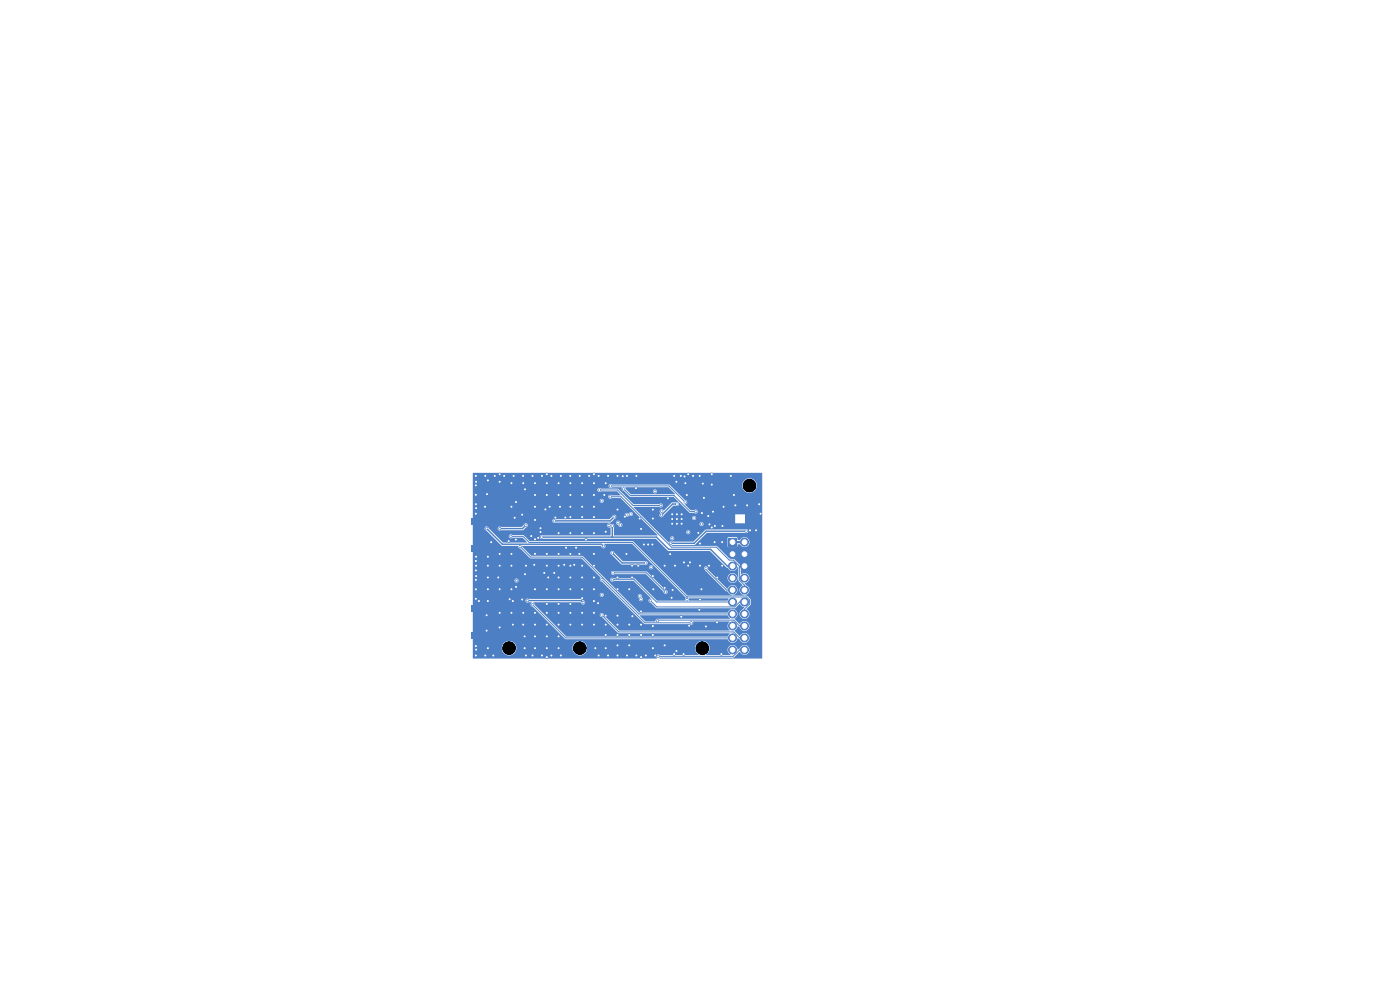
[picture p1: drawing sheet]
<svg xmlns="http://www.w3.org/2000/svg" width="297mm" height="210mm" viewBox="0 0 297 210" stroke-linecap="round" stroke-linejoin="round" font-family="sans-serif">
<g fill="#4d7fc4">
<path d="M100 110h4.2v1.4h-4.2z"/>
<path d="M100 115.7h4.2v1.3h-4.2z"/>
</g>
<g fill="#4d7fc4" stroke="#4d7fc4" stroke-width=".21">
<circle cx="144.6" cy="109.1" r=".25"/>
<circle cx="143.6" cy="109.1" r=".25"/>
<circle cx="142.6" cy="109.1" r=".25"/>
<circle cx="144.6" cy="110.1" r=".25"/>
<circle cx="143.6" cy="110.1" r=".25"/>
</g>
<path d="M142.4 108.9h2.4v2.5h-2.4z" fill="#4d7fc4"/>
<g fill="#4d7fc4" stroke="#4d7fc4" stroke-width=".21">
<circle cx="142.6" cy="110.1" r=".25"/>
<circle cx="144.6" cy="111.1" r=".25"/>
<circle cx="143.6" cy="111.1" r=".25"/>
<circle cx="142.6" cy="111.1" r=".25"/>
</g>
<path d="M154.5 114.2h1.7v1.7h-1.7z" fill="#4d7fc4"/>
<g fill="#4d7fc4" stroke="#4d7fc4" stroke-width=".21">
<circle cx="157.9" cy="115" r=".85"/>
<circle cx="155.4" cy="117.5" r=".85"/>
<circle cx="157.9" cy="117.5" r=".85"/>
<circle cx="155.4" cy="120.1" r=".85"/>
<circle cx="157.9" cy="120.1" r=".85"/>
<circle cx="155.4" cy="122.6" r=".85"/>
<circle cx="157.9" cy="122.6" r=".85"/>
<circle cx="155.4" cy="125.2" r=".85"/>
<circle cx="157.9" cy="125.2" r=".85"/>
<circle cx="155.4" cy="127.7" r=".85"/>
<circle cx="157.9" cy="127.7" r=".85"/>
<circle cx="155.4" cy="130.2" r=".85"/>
<circle cx="157.9" cy="130.2" r=".85"/>
<circle cx="155.4" cy="132.8" r=".85"/>
<circle cx="157.9" cy="132.8" r=".85"/>
<circle cx="155.4" cy="135.3" r=".85"/>
<circle cx="157.9" cy="135.3" r=".85"/>
<circle cx="155.4" cy="137.9" r=".85"/>
<circle cx="157.9" cy="137.9" r=".85"/>
</g>
<g fill="#4d7fc4">
<path d="M100 128.5h4.2v1.4h-4.2z"/>
<path d="M100 134.2h4.2v1.3h-4.2z"/>
</g>
<g fill="#4d7fc4" stroke="#4d7fc4" stroke-width=".21">
<circle cx="101" cy="107.8" r=".22"/>
<circle cx="133" cy="139.1" r=".23"/>
<circle cx="136" cy="139.4" r=".23"/>
<circle cx="111.4" cy="103.8" r=".25"/>
<circle cx="128.5" cy="102.5" r=".22"/>
<circle cx="118.5" cy="120" r=".22"/>
<circle cx="146.2" cy="132.7" r=".23"/>
<circle cx="136" cy="112.2" r=".23"/>
<circle cx="148.2" cy="113" r=".25"/>
<circle cx="161.3" cy="109" r=".23"/>
<circle cx="131" cy="108.1" r=".22"/>
<circle cx="113.5" cy="130" r=".22"/>
<circle cx="118.5" cy="102.5" r=".22"/>
<circle cx="116" cy="120" r=".23"/>
<circle cx="121" cy="120" r=".23"/>
<circle cx="111.3" cy="137.5" r=".22"/>
<circle cx="132.1" cy="101" r=".23"/>
<circle cx="117" cy="101" r=".23"/>
<circle cx="127" cy="101" r=".23"/>
<circle cx="148.9" cy="108.8" r=".25"/>
<circle cx="155" cy="100.9" r=".22"/>
<circle cx="144.4" cy="101" r=".23"/>
<circle cx="114.7" cy="112" r=".25"/>
<circle cx="153.2" cy="120" r=".22"/>
<circle cx="100.9" cy="125" r=".23"/>
<circle cx="118.5" cy="117.5" r=".22"/>
<circle cx="156" cy="107.2" r=".23"/>
<circle cx="113.5" cy="114.4" r=".22"/>
<circle cx="103.5" cy="101.9" r=".23"/>
<circle cx="131" cy="134.7" r=".23"/>
<circle cx="103.5" cy="122.5" r=".22"/>
<circle cx="147" cy="101" r=".23"/>
<circle cx="100.9" cy="119" r=".22"/>
<circle cx="101" cy="137.8" r=".22"/>
<circle cx="116" cy="128.1" r=".22"/>
<circle cx="116.3" cy="122.5" r=".22"/>
<circle cx="131" cy="101" r=".23"/>
<circle cx="149.1" cy="102.6" r=".22"/>
<circle cx="100.9" cy="101" r=".23"/>
<circle cx="121" cy="100.9" r=".22"/>
<circle cx="116.6" cy="107.5" r=".22"/>
<circle cx="100.9" cy="103" r=".22"/>
<circle cx="103.5" cy="125" r=".23"/>
<circle cx="148.5" cy="115.3" r=".22"/>
<circle cx="126" cy="107.5" r=".22"/>
<circle cx="148.8" cy="125" r=".23"/>
<circle cx="148.5" cy="127.2" r=".22"/>
<circle cx="104.7" cy="139.1" r=".23"/>
<circle cx="136.6" cy="115.5" r=".25"/>
<circle cx="151" cy="111.9" r=".23"/>
<circle cx="101" cy="102.2" r=".23"/>
<circle cx="121" cy="130" r=".23"/>
<circle cx="116" cy="130" r=".23"/>
<circle cx="138.5" cy="137.5" r=".22"/>
<circle cx="121" cy="132.5" r=".22"/>
<circle cx="113.5" cy="102.5" r=".22"/>
<circle cx="133.5" cy="125" r=".22"/>
<circle cx="113.5" cy="105" r=".22"/>
<circle cx="113.5" cy="117.5" r=".22"/>
<circle cx="139" cy="139" r=".22"/>
<circle cx="123.5" cy="130" r=".22"/>
<circle cx="128.2" cy="105" r=".22"/>
<circle cx="108.5" cy="107.5" r=".22"/>
<circle cx="106" cy="102.2" r=".23"/>
<circle cx="121" cy="113.1" r=".22"/>
<circle cx="110.8" cy="109.2" r=".25"/>
<circle cx="121" cy="128.1" r=".22"/>
<circle cx="110.8" cy="127.2" r=".25"/>
<circle cx="119.7" cy="119.8" r=".25"/>
<circle cx="128.5" cy="130.6" r=".22"/>
<circle cx="100.9" cy="105" r=".22"/>
<circle cx="126" cy="113.1" r=".22"/>
<circle cx="118.8" cy="107.5" r=".22"/>
<circle cx="141" cy="136.9" r=".22"/>
<circle cx="111" cy="132.5" r=".22"/>
<circle cx="105" cy="101" r=".23"/>
<circle cx="121" cy="107.5" r=".22"/>
<circle cx="136" cy="134.7" r=".23"/>
<circle cx="118.5" cy="125" r=".22"/>
<circle cx="115.7" cy="108.1" r=".25"/>
<circle cx="106" cy="117.5" r=".22"/>
<circle cx="100.9" cy="139.1" r=".23"/>
<circle cx="146.4" cy="119.3" r=".25"/>
<circle cx="142.7" cy="125.1" r=".23"/>
<circle cx="104.2" cy="115" r=".25"/>
<circle cx="118.5" cy="105" r=".22"/>
<circle cx="126" cy="105" r=".23"/>
<circle cx="100.9" cy="123" r=".23"/>
<circle cx="111" cy="130" r=".23"/>
<circle cx="149.3" cy="105.6" r=".23"/>
<circle cx="160.4" cy="112.5" r=".22"/>
<circle cx="101" cy="118.1" r=".22"/>
<circle cx="141.7" cy="105.7" r=".22"/>
<circle cx="148.4" cy="129.4" r=".22"/>
<circle cx="108.8" cy="127.5" r=".22"/>
<circle cx="143" cy="101" r=".23"/>
<circle cx="123.5" cy="122.5" r=".22"/>
<circle cx="118.5" cy="113.1" r=".22"/>
<circle cx="106" cy="120" r=".23"/>
<circle cx="126" cy="109.7" r=".23"/>
<circle cx="146" cy="100.6" r=".23"/>
<circle cx="158.5" cy="107.2" r=".23"/>
<circle cx="107" cy="100.9" r=".22"/>
<circle cx="109" cy="100.9" r=".22"/>
<circle cx="153" cy="138.7" r=".22"/>
<circle cx="135" cy="139.1" r=".23"/>
<circle cx="136" cy="132.5" r=".22"/>
<circle cx="106" cy="125" r=".23"/>
<circle cx="117.6" cy="121.5" r=".25"/>
<circle cx="149.8" cy="132.9" r=".23"/>
<circle cx="145.7" cy="105" r=".23"/>
<circle cx="113.5" cy="132.5" r=".22"/>
<circle cx="126" cy="125" r=".23"/>
<circle cx="134.1" cy="120" r=".23"/>
<circle cx="100.9" cy="109" r=".23"/>
<circle cx="135.7" cy="110" r=".23"/>
<circle cx="111.6" cy="120" r=".23"/>
<circle cx="123.5" cy="113.1" r=".22"/>
<circle cx="115" cy="139.1" r=".23"/>
<circle cx="129" cy="101" r=".23"/>
<circle cx="103" cy="139.1" r=".23"/>
<circle cx="116" cy="105" r=".23"/>
<circle cx="113.5" cy="137.5" r=".22"/>
<circle cx="101" cy="122.2" r=".22"/>
<circle cx="138.5" cy="132.8" r=".22"/>
<circle cx="134.1" cy="122.5" r=".22"/>
<circle cx="128.5" cy="134.7" r=".22"/>
<circle cx="116" cy="137.5" r=".22"/>
<circle cx="118.5" cy="132.5" r=".22"/>
<circle cx="116" cy="139.4" r=".23"/>
<circle cx="103.2" cy="130.5" r=".22"/>
<circle cx="137" cy="139" r=".22"/>
<circle cx="106" cy="133.1" r=".23"/>
<circle cx="108.8" cy="132.5" r=".22"/>
<circle cx="133.5" cy="132.5" r=".22"/>
<circle cx="142.2" cy="117.5" r=".25"/>
<circle cx="131" cy="139.1" r=".23"/>
<circle cx="126" cy="132.5" r=".22"/>
<circle cx="113" cy="139.1" r=".23"/>
<circle cx="126" cy="100.6" r=".23"/>
<circle cx="119" cy="101" r=".23"/>
<circle cx="113.5" cy="110.3" r=".22"/>
<circle cx="103.3" cy="104.8" r=".23"/>
<circle cx="122.9" cy="117.5" r=".22"/>
<circle cx="109.5" cy="124.5" r=".25"/>
<circle cx="151.7" cy="111.6" r=".25"/>
<circle cx="111.6" cy="139.1" r=".23"/>
<circle cx="117" cy="139.1" r=".23"/>
<circle cx="153.5" cy="107.5" r=".22"/>
<circle cx="134.9" cy="103.5" r=".23"/>
<circle cx="116" cy="135" r=".23"/>
<circle cx="126" cy="120" r=".23"/>
<circle cx="151" cy="102.8" r=".22"/>
<circle cx="106" cy="130" r=".23"/>
<circle cx="109.4" cy="114.5" r=".25"/>
<circle cx="108.5" cy="130" r=".22"/>
<circle cx="142.5" cy="126.8" r=".22"/>
<circle cx="127" cy="139.1" r=".23"/>
<circle cx="152.1" cy="132" r=".23"/>
<circle cx="111.3" cy="135" r=".23"/>
<circle cx="151.6" cy="115" r=".22"/>
<circle cx="123.5" cy="132.5" r=".22"/>
<circle cx="114.2" cy="114.1" r=".22"/>
<circle cx="138.4" cy="115.5" r=".25"/>
<circle cx="116" cy="117.5" r=".22"/>
<circle cx="123.5" cy="120" r=".22"/>
<circle cx="119.9" cy="109.8" r=".25"/>
<circle cx="150.4" cy="120" r=".23"/>
<circle cx="138.5" cy="110" r=".22"/>
<circle cx="108.5" cy="125" r=".22"/>
<circle cx="123.5" cy="125" r=".22"/>
<circle cx="123.5" cy="109.7" r=".22"/>
<circle cx="118.5" cy="130" r=".22"/>
<circle cx="145.2" cy="101.1" r=".23"/>
<circle cx="133.5" cy="134.7" r=".22"/>
<circle cx="132.6" cy="109.6" r=".22"/>
<circle cx="159.1" cy="112.5" r=".22"/>
<circle cx="150.5" cy="111.2" r=".25"/>
<circle cx="100.9" cy="107" r=".23"/>
<circle cx="146" cy="120" r=".23"/>
<circle cx="138.5" cy="108.1" r=".22"/>
<circle cx="126.9" cy="127.9" r=".22"/>
<circle cx="106" cy="100.6" r=".23"/>
<circle cx="153.3" cy="111.6" r=".25"/>
<circle cx="114.7" cy="112.8" r=".25"/>
<circle cx="128.5" cy="112.8" r=".22"/>
<circle cx="135.4" cy="120" r=".23"/>
<circle cx="143.5" cy="138.1" r=".22"/>
<circle cx="123.5" cy="126.9" r=".22"/>
<circle cx="101.6" cy="127.5" r=".22"/>
<circle cx="131" cy="122.5" r=".22"/>
<circle cx="148.5" cy="120" r=".22"/>
<circle cx="145" cy="138.8" r=".23"/>
<circle cx="121" cy="122.5" r=".22"/>
<circle cx="141" cy="124.7" r=".23"/>
<circle cx="108.5" cy="102.5" r=".22"/>
<circle cx="102.9" cy="107.5" r=".22"/>
<circle cx="103.5" cy="118.1" r=".22"/>
<circle cx="123.5" cy="107.5" r=".22"/>
<circle cx="131" cy="125" r=".23"/>
<circle cx="116" cy="102.5" r=".23"/>
<circle cx="138.5" cy="134.7" r=".22"/>
<circle cx="122.2" cy="116.2" r=".25"/>
<circle cx="133.5" cy="136.9" r=".22"/>
<circle cx="133" cy="101" r=".23"/>
<circle cx="100.9" cy="127" r=".22"/>
<circle cx="128.5" cy="132.5" r=".22"/>
<circle cx="112.7" cy="113.7" r=".25"/>
<circle cx="124.3" cy="114.5" r=".25"/>
<circle cx="151" cy="100.6" r=".23"/>
<circle cx="126" cy="130" r=".23"/>
<circle cx="129" cy="139.1" r=".23"/>
<circle cx="126" cy="102.5" r=".23"/>
<circle cx="126" cy="127.5" r=".22"/>
<circle cx="103.5" cy="127.5" r=".22"/>
<circle cx="105.7" cy="122.5" r=".22"/>
<circle cx="107.9" cy="114.8" r=".22"/>
<circle cx="144.5" cy="130.8" r=".22"/>
<circle cx="116" cy="132.5" r=".22"/>
<circle cx="113.3" cy="119.8" r=".25"/>
<circle cx="131" cy="132.5" r=".22"/>
<circle cx="161" cy="107" r=".23"/>
<circle cx="128.5" cy="137.5" r=".22"/>
<circle cx="121" cy="125" r=".23"/>
<circle cx="138.5" cy="122.2" r=".22"/>
<circle cx="118.5" cy="137.5" r=".22"/>
<circle cx="125" cy="100.9" r=".22"/>
<circle cx="131" cy="136.9" r=".22"/>
<circle cx="109.5" cy="106.5" r=".25"/>
<circle cx="120.1" cy="116.2" r=".25"/>
<circle cx="113.5" cy="125" r=".22"/>
<circle cx="143.5" cy="102.2" r=".22"/>
<circle cx="118.5" cy="135" r=".22"/>
<circle cx="115" cy="101" r=".23"/>
<circle cx="121" cy="102.5" r=".23"/>
<circle cx="126.3" cy="137.5" r=".22"/>
<circle cx="151.3" cy="108.5" r=".25"/>
<circle cx="155.7" cy="105" r=".23"/>
<circle cx="119" cy="139.1" r=".23"/>
<circle cx="143" cy="138.8" r=".23"/>
<circle cx="111" cy="102.5" r=".23"/>
<circle cx="103.5" cy="137.5" r=".22"/>
<circle cx="123.5" cy="105" r=".22"/>
<circle cx="134.2" cy="130.7" r=".22"/>
<circle cx="116" cy="100.6" r=".23"/>
<circle cx="145.4" cy="102.5" r=".23"/>
<circle cx="121" cy="117.5" r=".22"/>
<circle cx="113.5" cy="107.5" r=".22"/>
<circle cx="131" cy="130.6" r=".23"/>
<circle cx="121" cy="109.7" r=".23"/>
<circle cx="108.1" cy="127.1" r=".22"/>
<circle cx="123" cy="100.9" r=".22"/>
<circle cx="118.5" cy="122.5" r=".22"/>
<circle cx="108.5" cy="120" r=".22"/>
<circle cx="103.2" cy="133.8" r=".22"/>
<circle cx="126" cy="117.5" r=".22"/>
<circle cx="103.5" cy="120" r=".23"/>
<circle cx="111" cy="100.9" r=".22"/>
<circle cx="115.5" cy="121.5" r=".25"/>
<circle cx="136" cy="129.7" r=".23"/>
<circle cx="108.5" cy="117.5" r=".22"/>
<circle cx="132.9" cy="117.5" r=".22"/>
<circle cx="101" cy="120" r=".23"/>
<circle cx="145.1" cy="119.3" r=".25"/>
<circle cx="103" cy="101" r=".23"/>
<circle cx="123.5" cy="102.5" r=".22"/>
<circle cx="126" cy="122.5" r=".22"/>
<circle cx="137.5" cy="115.5" r=".25"/>
<circle cx="113.5" cy="135" r=".22"/>
<circle cx="100.9" cy="121" r=".23"/>
<circle cx="109.2" cy="109.8" r=".22"/>
<circle cx="100.9" cy="137" r=".23"/>
<circle cx="111.4" cy="121.8" r=".25"/>
<circle cx="153.2" cy="115" r=".22"/>
<circle cx="138.6" cy="125" r=".23"/>
<circle cx="118.5" cy="128.1" r=".22"/>
<circle cx="116" cy="125" r=".23"/>
<circle cx="148.4" cy="101" r=".23"/>
<circle cx="117.8" cy="109.8" r=".25"/>
<circle cx="121" cy="105" r=".23"/>
<circle cx="152.2" cy="122.5" r=".22"/>
<circle cx="143.2" cy="120" r=".22"/>
<circle cx="121.8" cy="119.8" r=".25"/>
<circle cx="113" cy="101" r=".23"/>
<circle cx="150.3" cy="109.5" r=".25"/>
<circle cx="135" cy="101" r=".23"/>
<circle cx="141" cy="120" r=".23"/>
<circle cx="129.9" cy="123" r=".22"/>
<circle cx="130" cy="121.5" r=".23"/>
<circle cx="147.3" cy="109.9" r=".22"/>
<circle cx="129.2" cy="111.5" r=".22"/>
<circle cx="141.2" cy="125.6" r=".22"/>
<circle cx="103.2" cy="112.1" r=".22"/>
<circle cx="127.7" cy="126.2" r=".23"/>
<circle cx="136" cy="127.1" r=".22"/>
<circle cx="128" cy="115.9" r=".23"/>
<circle cx="143.6" cy="106.9" r=".23"/>
<circle cx="140.3" cy="109.3" r=".22"/>
<circle cx="142.6" cy="114.2" r=".23"/>
<circle cx="129.5" cy="105.4" r=".23"/>
<circle cx="129.5" cy="103.1" r=".22"/>
<circle cx="127.7" cy="106.2" r=".23"/>
<circle cx="145.4" cy="106.5" r=".22"/>
<circle cx="127.7" cy="130.5" r=".23"/>
<circle cx="129.9" cy="117.3" r=".22"/>
<circle cx="117.6" cy="110.5" r=".22"/>
<circle cx="137" cy="119.4" r=".23"/>
<circle cx="130.3" cy="109.6" r=".22"/>
<circle cx="111.5" cy="111.4" r=".22"/>
<circle cx="109.6" cy="123.2" r=".22"/>
<circle cx="106" cy="112.1" r=".23"/>
<circle cx="148.8" cy="111.2" r=".23"/>
<circle cx="132.3" cy="103.7" r=".22"/>
<circle cx="147.6" cy="108.5" r=".22"/>
<circle cx="135.7" cy="126.5" r=".23"/>
<circle cx="131.6" cy="111.4" r=".23"/>
<circle cx="133.8" cy="109" r=".22"/>
<circle cx="133" cy="109.2" r=".22"/>
<circle cx="127.1" cy="103.9" r=".23"/>
<circle cx="140.2" cy="107.2" r=".22"/>
<circle cx="138.9" cy="104.2" r=".23"/>
<circle cx="140.4" cy="108.4" r=".22"/>
<circle cx="138" cy="127.4" r=".22"/>
<circle cx="146" cy="112.9" r=".22"/>
<circle cx="139.5" cy="131.7" r=".22"/>
<circle cx="131.1" cy="110.9" r=".22"/>
<circle cx="138.1" cy="120.3" r=".22"/>
<circle cx="142.3" cy="115.2" r=".23"/>
<circle cx="158.3" cy="112.7" r=".23"/>
<circle cx="113" cy="128.3" r=".23"/>
<circle cx="111.9" cy="127.4" r=".23"/>
<circle cx="123.7" cy="127.8" r=".23"/>
<circle cx="146.6" cy="132.1" r=".22"/>
<circle cx="127.7" cy="123" r=".22"/>
<circle cx="114.9" cy="113.9" r=".23"/>
<circle cx="129.9" cy="111.6" r=".22"/>
<circle cx="149.8" cy="120.6" r=".22"/>
<circle cx="110.3" cy="115.9" r=".22"/>
<circle cx="108.4" cy="113.8" r=".22"/>
<circle cx="145.7" cy="127.2" r=".23"/>
<circle cx="139.6" cy="139.2" r=".22"/>
</g>
<g fill="none" stroke="#4d7fc4" stroke-width=".21">
<path d="M108.4 113.8h2.6l1.3 1.3h21.9l11.5 11.5M110.3 115.9l2.3 2.3h10.9l12 12h19.9M127.1 103.9h3.9l3.3 3.3h5.9M129.5 105.4h2.3l10.7 10.7h9.5l2.7 2.7h.9l1.3 1.3v3l1 1v1.1M129.5 103.1h12.4l3.5 3.4M132.3 103.7l1.4 1.4h9.3l3.4 3.4h1.2M103.2 133.8h1l.2 .2v.8h-2.3M113 128.3l7 7h35.4M127.7 130.5l3.6 3.6h24.3l1.3 1.2h1M127.7 123l9.1 9.1h9.8M129.9 123h4.6l4.8 4.7h16.1M130 121.5h7.1l4.1 4.1"/>
<path d="M138 127.4l1.3 1.3h16.6l1-1h1M139.5 131.7l.1-.2h16.1l1.2 1.3h1M145.7 126.6h12.7l.6 .6v1l-1.1 1v1M145.7 126.6v.6M149.8 120.6v.2l4.3 4.4h1.3M157.9 137.9h-1l-1.4 1.3h-15.9"/>
</g>
<path d="M103.2 112.1l3.4 3.3h21l.4 .5M111.5 111.4l-.7 .7h-4.8M114.9 113.9h24.4l2.6 2.6h8.9l3.5 3.6h1.1M129.9 117.3l2.1 2.1h5M129.9 111.6v2.3M130.3 109.6l-.9 .9h-11.8M143.6 106.9h-.9l-2.4 2.4M155.4 115h2.5M158.3 112.7h-8.5l-2.5 2.5h-5M111.9 127.4h11.4l.4 .4" fill="none" stroke="#4d7fc4" stroke-width=".3"/>
<path d="M155.4 115h2.5" fill="none" stroke="#4d7fc4" stroke-width=".5"/>
<g fill="#4d7fc4">
<path d="M135.7 130.5h18.6l.6 .7-15.3 .1a.58 .58 0 0 0-.6 .5h-2z"/>
<path d="M146.2 126.9l8.4 .1-.3 .4h-8.1z"/>
<path d="M132.7 103.4h9.1l1.4 1.4h-9.3l-.7-.6h5.3a.43 .43 0 0 0 .6 .5 .43 .43 0 0 0 .2-.7 .43 .43 0 0 0-.8 .1v.1h-5.3l-.5-.5z"/>
<path d="M100.3 100.3h61.4v39.4l-21.8-.1 .1-.1h15.6l1.3-1.2a1.08 1.08 0 0 0 1.8 .2 1.08 1.08 0 0 0-.7-1.7 1.65 1.65 0 0 0-1.2 .8l-.3 .2a1.08 1.08 0 0 0-1.3-1 1.08 1.08 0 0 0-.7 1.6l.5 .6-5.2-.1a1.59 1.59 0 0 0 .3-2.4 1.59 1.59 0 0 0-2.4 0 1.59 1.59 0 0 0 .5 2.4h-8.3a.47 .47 0 0 0-.6 .1 .47 .47 0 0 0 .1 .7l-39.1-.1v-2.2h6.1a1.56 1.56 0 0 0 1.6 1.7 1.56 1.56 0 0 0 1.6-1.7h11.8v.2a1.56 1.56 0 0 0 2.4 1.2 1.56 1.56 0 0 0 0-2.6 1.56 1.56 0 0 0-2.4 1.2h-11.8l-.1-.3a1.56 1.56 0 0 0-1.6-1.2 1.56 1.56 0 0 0-1.5 1.5h-6.1v-11.3h26.9v.1a.43 .43 0 0 0 .7 .4 .43 .43 0 0 0 0-.8 .43 .43 0 0 0-.7 .3h-26.9v-3h8.9v.1a.43 .43 0 0 0 .6 .3 .43 .43 0 0 0 0-.7 .43 .43 0 0 0-.6 .3h-8.9v-11h2.5l.1 .3 3.5 3.3 3.5 .1 .2 .5 .3 .1 2.1 2.1h10.8l4.1 4.1a.45 .45 0 0 0-.1 .5 .45 .45 0 0 0 .4 .3l9 8.9 9.7 .2a.48 .48 0 0 0 .6-.1 .48 .48 0 0 0 .1-.6h7.6v.2a1.14 1.14 0 0 0 .1 1.7l-23.4 .1-3.3-3.3a.44 .44 0 0 0-.5-.5 .44 .44 0 0 0-.4 .5 .44 .44 0 0 0 .5 .4l3.5 3.4 23.6 .1-.5 .6h-34.1l-6.8-6.7-.2-.5h10a.47 .47 0 0 0 .6 .4 .47 .47 0 0 0 .3-.6l-.7-.6h-11.2a.44 .44 0 0 0-.6 .1 .44 .44 0 0 0 0 .6 .44 .44 0 0 0 .6 .1h.6a.5 .5 0 0 0-.2 .5 .5 .5 0 0 0 .4 .4l7 6.9h34.3a1.13 1.13 0 0 0 1.2 .8 1.13 1.13 0 0 0 1-1l.4 .2a1.07 1.07 0 0 0 1.5 .8 1.07 1.07 0 0 0 .3-1.7 1.07 1.07 0 0 0-1.7 .1l-.1 .1-1.1-1.1 .4-.4 .3-.6 .4 .3a1.08 1.08 0 0 0 1.6 .5 1.08 1.08 0 0 0 .1-1.7 1.08 1.08 0 0 0-1.7 .5l-1.1-1.1a1.11 1.11 0 0 0 .3-1.8 1.11 1.11 0 0 0-1.8 .5h-18.6l-3.6-3.6h3.2l.3 .5a.46 .46 0 0 0 .2 .6 .46 .46 0 0 0 .6-.3 .46 .46 0 0 0-.3-.6 .43 .43 0 0 0-.2-.6 .43 .43 0 0 0-.6 .4h-3.2l-5-4.9h2.5a.44 .44 0 0 0 .3 .4 .44 .44 0 0 0 .5-.1h6.6l3.8 3.8a.44 .44 0 0 0 .4 .4 .44 .44 0 0 0 .4-.5 .44 .44 0 0 0-.5-.4l-3.9-3.9h-6.9a.43 .43 0 0 0-.4-.1 .43 .43 0 0 0-.3 .4h-2.5l-1.1-1.2h11.7a.43 .43 0 0 0 .6 .4 .43 .43 0 0 0 .1-.7 .43 .43 0 0 0-.7 .2v.1h-11.7l-2.5-2.4h-10.8l-.6-.6h17.4v.3l2.4 2.1 4.9 .1a.43 .43 0 0 0 .6-.4 .43 .43 0 0 0-.7-.3h-4.5l-1.9-1.9a.43 .43 0 0 0-.4-.3 .43 .43 0 0 0-.4 .4h-17.4l-1.3-1.4 16.6-.1 .2 .2a.45 .45 0 0 0 .8 .1 .45 .45 0 0 0-.2-.7h5.9l11.3 11.3-.1 .7h-5.9l-4.7-4.7h-4.5a.43 .43 0 0 0-.6 0 .43 .43 0 0 0 0 .6 .43 .43 0 0 0 .6-.1l4.2 .1 3.7 3.6a.47 .47 0 0 0-.5 .5 .47 .47 0 0 0 .5 .5l1.2 1.1h16.6l1-.9 .4 .4 .6 .3-.2 .4a1.09 1.09 0 0 0-.7 1.6 1.09 1.09 0 0 0 1.8 .1 1.09 1.09 0 0 0-.4-1.7l.8-.9 .1-1.1-.8-.8h-.5v-.2a1.09 1.09 0 0 0 1-1 1.09 1.09 0 0 0-.8-1.1l-.2-.4a1.08 1.08 0 0 0 .9-1.5 1.08 1.08 0 0 0-1.7-.4l-.1-1.8-1.3-1.4-1-.1-2.8-2.7h-9.4l-.1-.1 4.8-.1 1.6-1.5h5.4v1.8l.2 .2 1.8-.1 .2-.5h.5a1.06 1.06 0 0 0 1.6 .3 1.06 1.06 0 0 0 0-1.7 1.06 1.06 0 0 0-1.6 .4h-.5l-.1-.4-.1-.2h-1.8l-.2 .2h-5.4l1.1-1.1h8a.44 .44 0 0 0 .6 0 .44 .44 0 0 0 0-.6 .44 .44 0 0 0-.6-.1h-8.2l-2.7 2.6-4.9-.1-.3 .2-1-.9h1.3a.43 .43 0 0 0 .5 .5 .43 .43 0 0 0 .2-.7 .43 .43 0 0 0-.7 .1l-1.3 .1-1.3-1.3h6v.2a.43 .43 0 0 0 .6 .3 .43 .43 0 0 0 0-.8 .43 .43 0 0 0-.6 .3h-6l-1.7-1.7h10.5a.43 .43 0 0 0 .5 .5 .43 .43 0 0 0 .3-.6h8.8v-1.9h-2v1.9h-6.8a.43 .43 0 0 0-.4-.2 .43 .43 0 0 0-.4 .3h-10.5l-1.3-1.3h10.2v.1a.43 .43 0 0 0 .7 .4 .43 .43 0 0 0 0-.8 .43 .43 0 0 0-.7 .3h-10.2l-.6-.6h3.9v.2a.43 .43 0 0 0 .4 .3 .43 .43 0 0 0 .5-.3l2-2.1h.6a.43 .43 0 0 0 .6-.4 .43 .43 0 0 0-.7-.3h-.8l-1.7 1.7a.47 .47 0 0 0-.7-.2 .47 .47 0 0 0 0 .8l-.2 .3h-3.9l-1.6-1.6 5.5-.1a.43 .43 0 0 0 .6 0 .43 .43 0 0 0-.1-.6 .43 .43 0 0 0-.6 .1h-5.4l-3.2-3.3-3.8-.1a.43 .43 0 0 0-.6 .1 .43 .43 0 0 0 .1 .6 .43 .43 0 0 0 .6-.1h3.4l.8 .8-1.9 .1a.44 .44 0 0 0-.7 0 .44 .44 0 0 0 .1 .6 .44 .44 0 0 0 .6-.1l1.9 .1 7.8 7.8-9.2 .1v-1.8a.48 .48 0 0 0-.2-.6 .48 .48 0 0 0-.5 0 .45 .45 0 0 0-.7 0 .45 .45 0 0 0 0 .6 .45 .45 0 0 0 .6 .1v1.7h-14.3a.43 .43 0 0 0-.7 .4 .43 .43 0 0 0 .7 .3h23.9l2.7 2.6h8.8l3.5 3.5h.3a1.13 1.13 0 0 0 1.2 .7 1.13 1.13 0 0 0 .9-.9l.1 3 .9 .9a1.08 1.08 0 0 0-.6 1.2 1.08 1.08 0 0 0 .9 .9v.2h-2.3v-.2a1.08 1.08 0 0 0 .6-1.8 1.08 1.08 0 0 0-1.8 .5l-2.4-2.4h2.4a1.06 1.06 0 0 0 1.5 1.1 1.06 1.06 0 0 0 .3-1.8 1.06 1.06 0 0 0-1.7 .5l-.1 .2h-2.4l-1.7-1.7a.46 .46 0 0 0-.1-.6 .46 .46 0 0 0-.7 .1 .46 .46 0 0 0 .2 .7l4.4 4.4 .4 .1a1.08 1.08 0 0 0 .9 .7v.2l-9.5-.1-11.6-11.5h-21.8l-1.4-1.3h-2.3a.43 .43 0 0 0-.7 0 .43 .43 0 0 0 .1 .6 .43 .43 0 0 0 .6 0h2.1l1 .9-5.1 .1-3-3h1.9v.1a.44 .44 0 0 0 .7 .3h4.6l.7-.7a.43 .43 0 0 0 .2-.7 .43 .43 0 0 0-.7 .3l-.4 .4-4.7-.1-.4 .4h-1.9l-.1-.3a.43 .43 0 0 0-.5-.1 .43 .43 0 0 0-.3 .4h-2.5v-1.7h16.9v.1a.44 .44 0 0 0 .7 .3h12.8l.1 .3 .3 .2a.46 .46 0 0 0 .5 .4 .46 .46 0 0 0 .3-.6l-.2-.2a.49 .49 0 0 0-.5-.4 .49 .49 0 0 0-.5 .3h-1.1l.8-.7a.44 .44 0 0 0 .3-.5 .44 .44 0 0 0-.4-.4 .44 .44 0 0 0-.4 .4l-.6 .5h-11.5a.43 .43 0 0 0-.6 .3h-16.9v-1.2h32.2v.1a.48 .48 0 0 0 .5 .4 .48 .48 0 0 0 .5-.4 .44 .44 0 0 0 .7-.1 .44 .44 0 0 0-.3-.7 .44 .44 0 0 0-.6 .5 .44 .44 0 0 0-.4-.2 .44 .44 0 0 0-.4 .4h-32.2v-3h26.9v.1a.43 .43 0 0 0 .7 .3 .43 .43 0 0 0 0-.7 .43 .43 0 0 0-.7 .3h-26.9v-3.2h28.8v.1a.45 .45 0 0 0 .3 .4 .45 .45 0 0 0 .5-.1h2l.1 .5 .4 .2 1.3 1.3h9.2l3.3 3.3 1 .1a.44 .44 0 0 0 .7 0 .44 .44 0 0 0 0-.6 .44 .44 0 0 0-.7 0h-.7l-1.2-1.2a.47 .47 0 0 0 .5-.5 .47 .47 0 0 0-.5-.4l-3.2-3.2h15.3v.2a1.56 1.56 0 0 0 2.4 1.2 1.56 1.56 0 0 0 0-2.6 1.56 1.56 0 0 0-2.4 1.2l-27.6-.1a.43 .43 0 0 0-.4-.1 .43 .43 0 0 0-.3 .3h-28.8z"/>
</g>
<g fill="#fff" stroke="#fff" stroke-width=".21">
<circle cx="101" cy="107.8" r=".1"/>
<circle cx="133" cy="139" r=".1"/>
<circle cx="136" cy="139.4" r=".1"/>
<circle cx="111.4" cy="103.8" r=".1"/>
<circle cx="128.5" cy="102.5" r=".1"/>
<circle cx="118.5" cy="120" r=".1"/>
<circle cx="146.2" cy="132.7" r=".1"/>
<circle cx="136" cy="112.2" r=".1"/>
<circle cx="148.2" cy="113" r=".1"/>
<circle cx="161.4" cy="109" r=".1"/>
<circle cx="131" cy="108.1" r=".1"/>
<circle cx="113.5" cy="130" r=".1"/>
<circle cx="118.5" cy="102.5" r=".1"/>
<circle cx="116" cy="120" r=".1"/>
<circle cx="121" cy="120" r=".1"/>
<circle cx="111.3" cy="137.5" r=".1"/>
<circle cx="132.1" cy="101" r=".1"/>
<circle cx="117" cy="100.9" r=".1"/>
<circle cx="127" cy="100.9" r=".1"/>
<circle cx="148.9" cy="108.8" r=".1"/>
<circle cx="155" cy="100.9" r=".1"/>
<circle cx="144.4" cy="100.9" r=".1"/>
<circle cx="114.7" cy="112" r=".1"/>
<circle cx="153.2" cy="120" r=".1"/>
<circle cx="100.9" cy="125" r=".1"/>
<circle cx="118.5" cy="117.5" r=".1"/>
<circle cx="156" cy="107.2" r=".1"/>
<circle cx="113.5" cy="114.4" r=".1"/>
<circle cx="103.5" cy="101.9" r=".1"/>
<circle cx="131" cy="134.7" r=".1"/>
<circle cx="103.5" cy="122.5" r=".1"/>
<circle cx="147" cy="100.9" r=".1"/>
<circle cx="100.9" cy="119" r=".1"/>
<circle cx="101" cy="137.8" r=".1"/>
<circle cx="116" cy="128.1" r=".1"/>
<circle cx="116.3" cy="122.5" r=".1"/>
<circle cx="131" cy="100.9" r=".1"/>
<circle cx="149.1" cy="102.6" r=".1"/>
<circle cx="100.9" cy="100.9" r=".1"/>
<circle cx="121" cy="100.9" r=".1"/>
<circle cx="116.6" cy="107.5" r=".1"/>
<circle cx="100.9" cy="103" r=".1"/>
<circle cx="103.5" cy="125" r=".1"/>
<circle cx="148.5" cy="115.3" r=".1"/>
<circle cx="126" cy="107.5" r=".1"/>
<circle cx="148.8" cy="125" r=".1"/>
<circle cx="148.5" cy="127.2" r=".1"/>
<circle cx="104.7" cy="139" r=".1"/>
<circle cx="136.6" cy="115.5" r=".1"/>
<circle cx="151" cy="111.9" r=".1"/>
<circle cx="101" cy="102.2" r=".1"/>
<circle cx="121" cy="130" r=".1"/>
<circle cx="116" cy="130" r=".1"/>
<circle cx="138.5" cy="137.5" r=".1"/>
<circle cx="121" cy="132.5" r=".1"/>
<circle cx="113.5" cy="102.5" r=".1"/>
<circle cx="133.5" cy="125" r=".1"/>
<circle cx="113.5" cy="105" r=".1"/>
<circle cx="113.5" cy="117.5" r=".1"/>
<circle cx="139" cy="139" r=".1"/>
<circle cx="123.5" cy="130" r=".1"/>
<circle cx="128.2" cy="105" r=".1"/>
<circle cx="108.5" cy="107.5" r=".1"/>
<circle cx="106" cy="102.2" r=".1"/>
<circle cx="121" cy="113.1" r=".1"/>
<circle cx="110.8" cy="109.2" r=".1"/>
<circle cx="121" cy="128.1" r=".1"/>
<circle cx="110.8" cy="127.2" r=".1"/>
<circle cx="119.7" cy="119.8" r=".1"/>
<circle cx="128.5" cy="130.6" r=".1"/>
<circle cx="100.9" cy="105" r=".1"/>
<circle cx="126" cy="113.1" r=".1"/>
<circle cx="118.8" cy="107.5" r=".1"/>
<circle cx="141" cy="136.9" r=".1"/>
<circle cx="111" cy="132.5" r=".1"/>
<circle cx="105" cy="100.9" r=".1"/>
<circle cx="121" cy="107.5" r=".1"/>
<circle cx="136" cy="134.7" r=".1"/>
<circle cx="118.5" cy="125" r=".1"/>
<circle cx="115.7" cy="108.1" r=".1"/>
<circle cx="106" cy="117.5" r=".1"/>
<circle cx="100.9" cy="139" r=".1"/>
<circle cx="146.4" cy="119.3" r=".1"/>
<circle cx="142.7" cy="125.1" r=".1"/>
<circle cx="104.2" cy="115" r=".1"/>
<circle cx="118.5" cy="105" r=".1"/>
<circle cx="126" cy="105" r=".1"/>
<circle cx="100.9" cy="123" r=".1"/>
<circle cx="111" cy="130" r=".1"/>
<circle cx="149.3" cy="105.6" r=".1"/>
<circle cx="160.4" cy="112.5" r=".1"/>
<circle cx="101" cy="118.1" r=".1"/>
<circle cx="141.7" cy="105.7" r=".1"/>
<circle cx="148.4" cy="129.4" r=".1"/>
<circle cx="108.8" cy="127.5" r=".1"/>
<circle cx="143" cy="100.9" r=".1"/>
<circle cx="123.5" cy="122.5" r=".1"/>
<circle cx="118.5" cy="113.1" r=".1"/>
<circle cx="106" cy="120" r=".1"/>
<circle cx="126" cy="109.7" r=".1"/>
<circle cx="146" cy="100.6" r=".1"/>
<circle cx="158.5" cy="107.2" r=".1"/>
<circle cx="107" cy="100.9" r=".1"/>
<circle cx="109" cy="100.9" r=".1"/>
<circle cx="153" cy="138.7" r=".1"/>
<circle cx="135" cy="139" r=".1"/>
<circle cx="136" cy="132.5" r=".1"/>
<circle cx="106" cy="125" r=".1"/>
<circle cx="117.6" cy="121.5" r=".1"/>
<circle cx="149.7" cy="132.9" r=".1"/>
<circle cx="145.7" cy="105" r=".1"/>
<circle cx="113.5" cy="132.5" r=".1"/>
<circle cx="126" cy="125" r=".1"/>
<circle cx="134.1" cy="120" r=".1"/>
<circle cx="100.9" cy="109" r=".1"/>
<circle cx="135.7" cy="110" r=".1"/>
<circle cx="111.6" cy="120" r=".1"/>
<circle cx="123.5" cy="113.1" r=".1"/>
<circle cx="115" cy="139" r=".1"/>
<circle cx="129" cy="100.9" r=".1"/>
<circle cx="103" cy="139" r=".1"/>
<circle cx="116" cy="105" r=".1"/>
<circle cx="113.5" cy="137.5" r=".1"/>
<circle cx="101" cy="122.2" r=".1"/>
<circle cx="138.5" cy="132.8" r=".1"/>
<circle cx="134.1" cy="122.5" r=".1"/>
<circle cx="128.5" cy="134.7" r=".1"/>
<circle cx="116" cy="137.5" r=".1"/>
<circle cx="118.5" cy="132.5" r=".1"/>
<circle cx="116" cy="139.4" r=".1"/>
<circle cx="103.2" cy="130.5" r=".1"/>
<circle cx="137" cy="139" r=".1"/>
<circle cx="106" cy="133.1" r=".1"/>
<circle cx="108.8" cy="132.5" r=".1"/>
<circle cx="133.5" cy="132.5" r=".1"/>
<circle cx="142.2" cy="117.6" r=".1"/>
<circle cx="131" cy="139" r=".1"/>
<circle cx="126" cy="132.5" r=".1"/>
<circle cx="113" cy="139" r=".1"/>
<circle cx="126" cy="100.6" r=".1"/>
<circle cx="119" cy="100.9" r=".1"/>
<circle cx="113.5" cy="110.3" r=".1"/>
<circle cx="103.3" cy="104.8" r=".1"/>
<circle cx="122.9" cy="117.5" r=".1"/>
<circle cx="109.5" cy="124.5" r=".1"/>
<circle cx="151.7" cy="111.6" r=".1"/>
<circle cx="111.6" cy="139" r=".1"/>
<circle cx="117" cy="139" r=".1"/>
<circle cx="153.5" cy="107.5" r=".1"/>
<circle cx="134.9" cy="103.5" r=".1"/>
<circle cx="116" cy="135" r=".1"/>
<circle cx="126" cy="120" r=".1"/>
<circle cx="151" cy="102.8" r=".1"/>
<circle cx="106" cy="130" r=".1"/>
<circle cx="109.4" cy="114.5" r=".1"/>
<circle cx="108.5" cy="130" r=".1"/>
<circle cx="142.5" cy="126.8" r=".1"/>
<circle cx="127" cy="139" r=".1"/>
<circle cx="152.1" cy="132" r=".1"/>
<circle cx="111.3" cy="135" r=".1"/>
<circle cx="151.6" cy="115" r=".1"/>
<circle cx="123.5" cy="132.5" r=".1"/>
<circle cx="114.2" cy="114.1" r=".1"/>
<circle cx="138.4" cy="115.5" r=".1"/>
<circle cx="116" cy="117.5" r=".1"/>
<circle cx="123.5" cy="120" r=".1"/>
<circle cx="119.9" cy="109.8" r=".1"/>
<circle cx="150.4" cy="120" r=".1"/>
<circle cx="138.5" cy="110" r=".1"/>
<circle cx="108.5" cy="125" r=".1"/>
<circle cx="123.5" cy="125" r=".1"/>
<circle cx="123.5" cy="109.7" r=".1"/>
<circle cx="118.5" cy="130" r=".1"/>
<circle cx="145.2" cy="101.1" r=".1"/>
<circle cx="133.5" cy="134.7" r=".1"/>
<circle cx="132.6" cy="109.6" r=".1"/>
<circle cx="159.1" cy="112.5" r=".1"/>
<circle cx="150.5" cy="111.2" r=".1"/>
<circle cx="100.9" cy="107" r=".1"/>
<circle cx="146" cy="120" r=".1"/>
<circle cx="138.5" cy="108.1" r=".1"/>
<circle cx="126.9" cy="127.9" r=".1"/>
<circle cx="106" cy="100.6" r=".1"/>
<circle cx="153.3" cy="111.6" r=".1"/>
<circle cx="114.7" cy="112.9" r=".1"/>
<circle cx="128.5" cy="112.8" r=".1"/>
<circle cx="135.4" cy="120" r=".1"/>
<circle cx="143.5" cy="138.1" r=".1"/>
<circle cx="123.5" cy="126.9" r=".1"/>
<circle cx="101.6" cy="127.5" r=".1"/>
<circle cx="131" cy="122.5" r=".1"/>
<circle cx="148.5" cy="120" r=".1"/>
<circle cx="145" cy="138.8" r=".1"/>
<circle cx="121" cy="122.5" r=".1"/>
<circle cx="141" cy="124.7" r=".1"/>
<circle cx="108.5" cy="102.5" r=".1"/>
<circle cx="102.9" cy="107.5" r=".1"/>
<circle cx="103.5" cy="118.1" r=".1"/>
<circle cx="123.5" cy="107.5" r=".1"/>
<circle cx="131" cy="125" r=".1"/>
<circle cx="116" cy="102.5" r=".1"/>
<circle cx="138.5" cy="134.7" r=".1"/>
<circle cx="122.2" cy="116.2" r=".1"/>
<circle cx="133.5" cy="136.9" r=".1"/>
<circle cx="133" cy="100.9" r=".1"/>
<circle cx="100.9" cy="127" r=".1"/>
<circle cx="128.5" cy="132.5" r=".1"/>
<circle cx="112.7" cy="113.7" r=".1"/>
<circle cx="124.3" cy="114.5" r=".1"/>
<circle cx="151" cy="100.6" r=".1"/>
<circle cx="126" cy="130" r=".1"/>
<circle cx="129" cy="139" r=".1"/>
<circle cx="126" cy="102.5" r=".1"/>
<circle cx="126" cy="127.5" r=".1"/>
<circle cx="103.5" cy="127.5" r=".1"/>
<circle cx="105.7" cy="122.5" r=".1"/>
<circle cx="107.9" cy="114.8" r=".1"/>
<circle cx="144.5" cy="130.8" r=".1"/>
<circle cx="116" cy="132.5" r=".1"/>
<circle cx="113.3" cy="119.8" r=".1"/>
<circle cx="131" cy="132.5" r=".1"/>
<circle cx="161" cy="107" r=".1"/>
<circle cx="128.5" cy="137.5" r=".1"/>
<circle cx="121" cy="125" r=".1"/>
<circle cx="138.5" cy="122.2" r=".1"/>
<circle cx="118.5" cy="137.5" r=".1"/>
<circle cx="125" cy="100.9" r=".1"/>
<circle cx="131" cy="136.9" r=".1"/>
<circle cx="109.5" cy="106.5" r=".1"/>
<circle cx="120.1" cy="116.2" r=".1"/>
<circle cx="113.5" cy="125" r=".1"/>
<circle cx="143.5" cy="102.2" r=".1"/>
<circle cx="118.5" cy="135" r=".1"/>
<circle cx="115" cy="100.9" r=".1"/>
<circle cx="121" cy="102.5" r=".1"/>
<circle cx="126.3" cy="137.5" r=".1"/>
<circle cx="151.3" cy="108.5" r=".1"/>
<circle cx="155.7" cy="105" r=".1"/>
<circle cx="119" cy="139" r=".1"/>
<circle cx="143" cy="138.8" r=".1"/>
<circle cx="111" cy="102.5" r=".1"/>
<circle cx="103.5" cy="137.5" r=".1"/>
<circle cx="123.5" cy="105" r=".1"/>
<circle cx="134.2" cy="130.7" r=".1"/>
<circle cx="116" cy="100.6" r=".1"/>
<circle cx="145.4" cy="102.5" r=".1"/>
<circle cx="121" cy="117.5" r=".1"/>
<circle cx="113.5" cy="107.5" r=".1"/>
<circle cx="131" cy="130.6" r=".1"/>
<circle cx="121" cy="109.7" r=".1"/>
<circle cx="108.1" cy="127.1" r=".1"/>
<circle cx="123" cy="100.9" r=".1"/>
<circle cx="118.5" cy="122.5" r=".1"/>
<circle cx="108.5" cy="120" r=".1"/>
<circle cx="103.2" cy="133.8" r=".1"/>
<circle cx="126" cy="117.5" r=".1"/>
<circle cx="103.5" cy="120" r=".1"/>
<circle cx="111" cy="100.9" r=".1"/>
<circle cx="115.5" cy="121.5" r=".1"/>
<circle cx="136" cy="129.7" r=".1"/>
<circle cx="108.5" cy="117.5" r=".1"/>
<circle cx="132.9" cy="117.5" r=".1"/>
<circle cx="101" cy="120" r=".1"/>
<circle cx="145.1" cy="119.3" r=".1"/>
<circle cx="103" cy="100.9" r=".1"/>
<circle cx="123.5" cy="102.5" r=".1"/>
<circle cx="126" cy="122.5" r=".1"/>
<circle cx="137.5" cy="115.5" r=".1"/>
<circle cx="113.5" cy="135" r=".1"/>
<circle cx="100.9" cy="121" r=".1"/>
<circle cx="109.2" cy="109.8" r=".1"/>
<circle cx="100.9" cy="137" r=".1"/>
<circle cx="111.4" cy="121.8" r=".1"/>
<circle cx="153.2" cy="115" r=".1"/>
<circle cx="138.6" cy="125" r=".1"/>
<circle cx="118.5" cy="128.1" r=".1"/>
<circle cx="116" cy="125" r=".1"/>
<circle cx="148.4" cy="100.9" r=".1"/>
<circle cx="117.8" cy="109.8" r=".1"/>
<circle cx="121" cy="105" r=".1"/>
<circle cx="152.2" cy="122.5" r=".1"/>
<circle cx="143.2" cy="120" r=".1"/>
<circle cx="121.8" cy="119.8" r=".1"/>
<circle cx="113" cy="100.9" r=".1"/>
<circle cx="150.3" cy="109.5" r=".1"/>
<circle cx="135" cy="100.9" r=".1"/>
<circle cx="141" cy="120" r=".1"/>
<circle cx="129.9" cy="123" r=".1"/>
<circle cx="130" cy="121.5" r=".1"/>
<circle cx="147.3" cy="109.9" r=".1"/>
<circle cx="129.2" cy="111.5" r=".1"/>
<circle cx="141.2" cy="125.6" r=".1"/>
<circle cx="103.2" cy="112.1" r=".1"/>
<circle cx="127.7" cy="126.2" r=".1"/>
<circle cx="136" cy="127.1" r=".1"/>
<circle cx="128" cy="115.9" r=".1"/>
<circle cx="143.6" cy="106.9" r=".1"/>
<circle cx="140.3" cy="109.3" r=".1"/>
<circle cx="142.6" cy="114.2" r=".1"/>
<circle cx="129.5" cy="105.4" r=".1"/>
<circle cx="129.5" cy="103.1" r=".1"/>
<circle cx="127.7" cy="106.2" r=".1"/>
<circle cx="145.4" cy="106.5" r=".1"/>
<circle cx="127.7" cy="130.5" r=".1"/>
<circle cx="129.9" cy="117.3" r=".1"/>
<circle cx="117.6" cy="110.5" r=".1"/>
<circle cx="137" cy="119.4" r=".1"/>
<circle cx="130.3" cy="109.6" r=".1"/>
<circle cx="111.5" cy="111.4" r=".1"/>
<circle cx="109.6" cy="123.2" r=".1"/>
<circle cx="106" cy="112.1" r=".1"/>
<circle cx="148.8" cy="111.2" r=".1"/>
<circle cx="132.3" cy="103.7" r=".1"/>
<circle cx="147.6" cy="108.5" r=".1"/>
<circle cx="135.7" cy="126.5" r=".1"/>
<circle cx="131.6" cy="111.4" r=".1"/>
<circle cx="133.8" cy="109" r=".1"/>
<circle cx="133" cy="109.2" r=".1"/>
<circle cx="127.1" cy="103.9" r=".1"/>
<circle cx="140.2" cy="107.2" r=".1"/>
<circle cx="138.9" cy="104.2" r=".1"/>
<circle cx="140.4" cy="108.4" r=".1"/>
<circle cx="138" cy="127.4" r=".1"/>
<circle cx="146" cy="112.9" r=".1"/>
<circle cx="139.5" cy="131.7" r=".1"/>
<circle cx="131.1" cy="110.9" r=".1"/>
<circle cx="138.1" cy="120.3" r=".1"/>
<circle cx="142.3" cy="115.2" r=".1"/>
<circle cx="158.3" cy="112.7" r=".1"/>
<circle cx="113" cy="128.3" r=".1"/>
<circle cx="111.9" cy="127.4" r=".1"/>
<circle cx="123.7" cy="127.8" r=".1"/>
<circle cx="146.6" cy="132.1" r=".1"/>
<circle cx="127.7" cy="123" r=".1"/>
<circle cx="114.9" cy="113.9" r=".1"/>
<circle cx="129.9" cy="111.6" r=".1"/>
<circle cx="149.8" cy="120.6" r=".1"/>
<circle cx="110.3" cy="115.9" r=".1"/>
<circle cx="108.4" cy="113.8" r=".1"/>
<circle cx="145.7" cy="127.2" r=".1"/>
<circle cx="139.6" cy="139.2" r=".1"/>
<circle cx="144.6" cy="109.1" r=".1"/>
<circle cx="143.6" cy="109.1" r=".1"/>
<circle cx="142.6" cy="109.1" r=".1"/>
<circle cx="144.6" cy="110.1" r=".1"/>
<circle cx="143.6" cy="110.1" r=".1"/>
<circle cx="142.6" cy="110.1" r=".1"/>
<circle cx="144.6" cy="111.1" r=".1"/>
<circle cx="143.6" cy="111.1" r=".1"/>
<circle cx="142.6" cy="111.1" r=".1"/>
<circle cx="155.4" cy="115" r=".5"/>
<circle cx="157.9" cy="115" r=".5"/>
<circle cx="155.4" cy="117.5" r=".5"/>
<circle cx="157.9" cy="117.5" r=".5"/>
<circle cx="155.4" cy="120.1" r=".5"/>
<circle cx="157.9" cy="120.1" r=".5"/>
<circle cx="155.4" cy="122.6" r=".5"/>
<circle cx="157.9" cy="122.6" r=".5"/>
<circle cx="155.4" cy="125.2" r=".5"/>
<circle cx="157.9" cy="125.2" r=".5"/>
<circle cx="155.4" cy="127.7" r=".5"/>
<circle cx="157.9" cy="127.7" r=".5"/>
<circle cx="155.4" cy="130.2" r=".5"/>
<circle cx="157.9" cy="130.2" r=".5"/>
<circle cx="155.4" cy="132.8" r=".5"/>
<circle cx="157.9" cy="132.8" r=".5"/>
<circle cx="155.4" cy="135.3" r=".5"/>
<circle cx="157.9" cy="135.3" r=".5"/>
<circle cx="155.4" cy="137.9" r=".5"/>
<circle cx="157.9" cy="137.9" r=".5"/>
</g>
<g fill="#000" stroke="#000" stroke-width=".21">
<circle cx="159" cy="103" r="1.35"/>
<circle cx="108" cy="137.5" r="1.35"/>
<circle cx="123" cy="137.5" r="1.35"/>
<circle cx="149" cy="137.5" r="1.35"/>
</g>
</svg>
